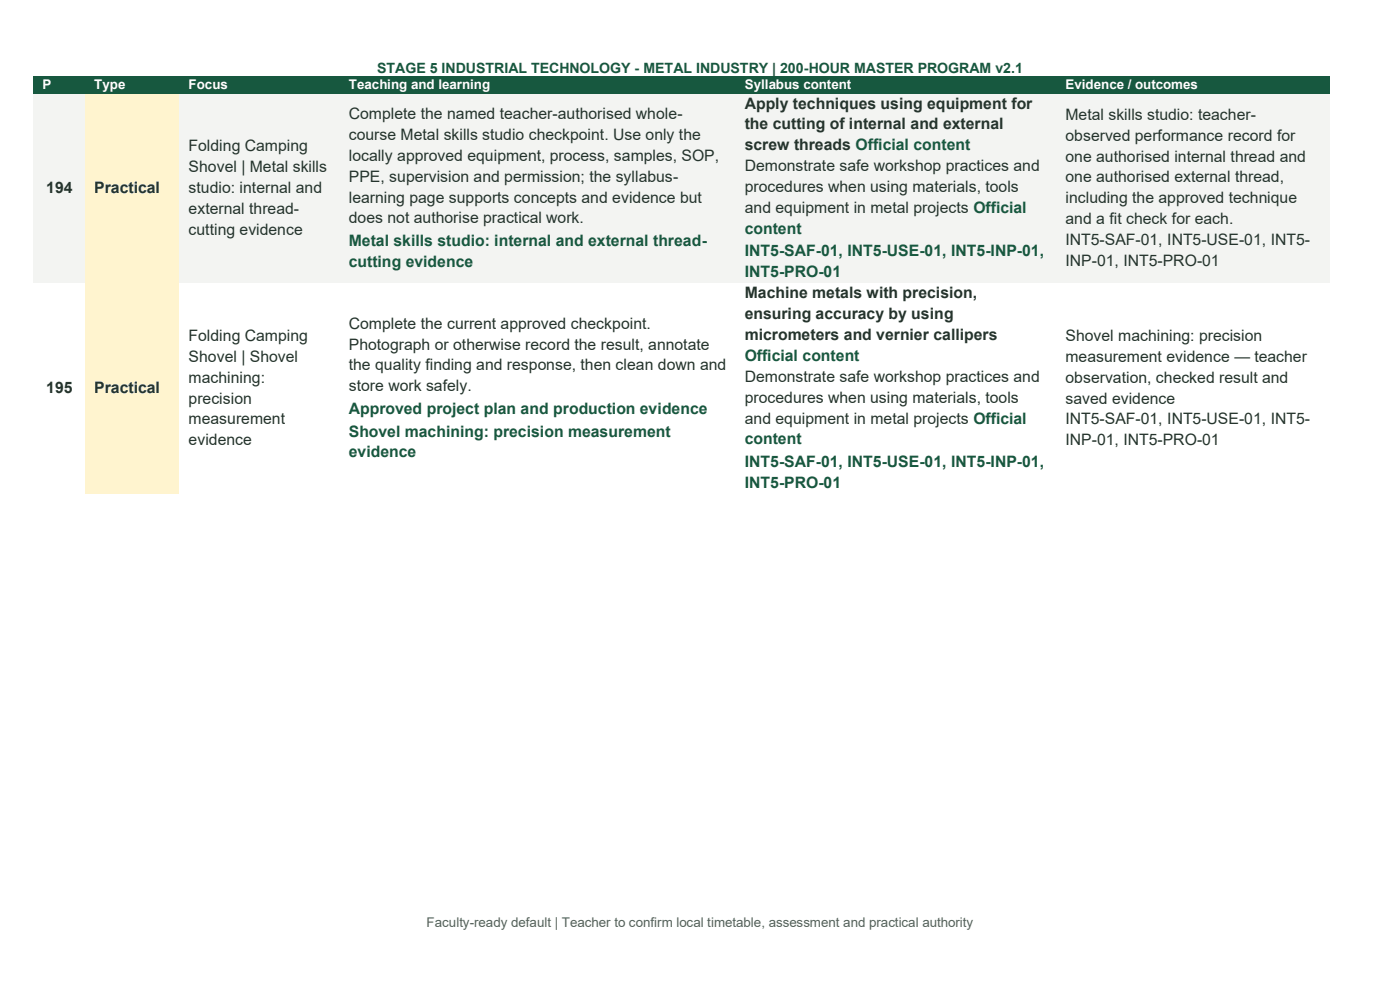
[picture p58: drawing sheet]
<svg xmlns="http://www.w3.org/2000/svg" width="297mm" height="210mm" viewBox="0 0 297 210" stroke-linecap="round" stroke-linejoin="round" font-family="sans-serif">
<defs><g id="words">
<g font-size="3.3" fill="#25342d">
<text x="158" y="23">Apply techniques using equipment for</text>
<text x="74" y="25.2">Complete the named teacher-authorised whole-</text>
<text x="74" y="29.7">course Metal skills studio checkpoint. Use only the</text>
<text x="158" y="27.4">the cutting of internal and external</text>
<text x="226" y="25.4">Metal skills studio: teacher-</text>
<text x="226" y="29.9">observed performance record for</text>
<text x="40" y="32.1">Folding Camping</text>
<text x="74" y="34.1">locally approved equipment, process, samples, SOP,</text>
<text x="158" y="31.9">screw threads Official content</text>
<text x="226" y="34.3">one authorised internal thread and</text>
<text x="9.8" y="40.9">194</text>
<text x="20" y="40.9">Practical</text>
<text x="40" y="36.5">Shovel | Metal skills</text>
<text x="40" y="40.9">studio: internal and</text>
<text x="74" y="38.5">PPE, supervision and permission; the syllabus-</text>
<text x="158" y="36.3">Demonstrate safe workshop practices and</text>
<text x="158" y="40.7">procedures when using materials, tools</text>
<text x="226" y="38.7">one authorised external thread,</text>
<text x="40" y="45.3">external thread-</text>
<text x="74" y="43">learning page supports concepts and evidence but</text>
<text x="74" y="47.4">does not authorise practical work.</text>
<text x="158" y="45.2">and equipment in metal projects Official</text>
<text x="226" y="43.1">including the approved technique</text>
<text x="226" y="47.6">and a fit check for each.</text>
<text x="40" y="49.8">cutting evidence</text>
<text x="226" y="52">INT5-SAF-01, INT5-USE-01, INT5-</text>
<text x="226" y="56.4">INP-01, INT5-PRO-01</text>
<text x="158" y="63.3">Machine metals with precision,</text>
<text x="74" y="69.7">Complete the current approved checkpoint.</text>
<text x="158" y="67.7">ensuring accuracy by using</text>
<text x="40" y="72.3">Folding Camping</text>
<text x="40" y="76.7">Shovel | Shovel</text>
<text x="74" y="74.2">Photograph or otherwise record the result, annotate</text>
<text x="158" y="72.2">micrometers and vernier callipers</text>
<text x="226" y="72.3">Shovel machining: precision</text>
<text x="226" y="76.7">measurement evidence — teacher</text>
<text x="9.8" y="83.4">195</text>
<text x="20" y="83.4">Practical</text>
<text x="40" y="81.2">machining:</text>
<text x="74" y="78.6">the quality finding and response, then clean down and</text>
<text x="74" y="83">store work safely.</text>
<text x="158" y="81">Demonstrate safe workshop practices and</text>
<text x="226" y="81.2">observation, checked result and</text>
<text x="40" y="85.6">precision</text>
<text x="158" y="85.4">procedures when using materials, tools</text>
<text x="158" y="89.8">and equipment in metal projects Official</text>
<text x="226" y="85.6">saved evidence</text>
<text x="40" y="90">measurement</text>
<text x="40" y="94.5">evidence</text>
<text x="226" y="90">INT5-SAF-01, INT5-USE-01, INT5-</text>
<text x="226" y="94.5">INP-01, INT5-PRO-01</text>
</g>
<g font-size="3.3" fill="#17583f">
<text x="74" y="52.2">Metal skills studio: internal and external thread-</text>
<text x="158" y="49.6">content</text>
<text x="74" y="56.6">cutting evidence</text>
<text x="158" y="54.4">INT5-SAF-01, INT5-USE-01, INT5-INP-01,</text>
<text x="158" y="58.8">INT5-PRO-01</text>
<text x="158" y="76.6">Official content</text>
<text x="74" y="87.8">Approved project plan and production evidence</text>
<text x="74" y="92.6">Shovel machining: precision measurement</text>
<text x="158" y="94.3">content</text>
<text x="74" y="97">evidence</text>
<text x="158" y="99.1">INT5-SAF-01, INT5-USE-01, INT5-INP-01,</text>
<text x="158" y="103.5">INT5-PRO-01</text>
</g>
<text font-size="3" fill="#17583f" x="80" y="15.5">STAGE 5 INDUSTRIAL TECHNOLOGY - METAL INDUSTRY | 200-HOUR MASTER PROGRAM v2.1</text>
<g font-size="2.8" fill="#fff">
<text x="9" y="18.8">P</text>
<text x="20" y="18.8">Type</text>
<text x="40" y="18.8">Focus</text>
<text x="74" y="18.8">Teaching and learning</text>
<text x="158" y="18.8">Syllabus content</text>
<text x="226" y="18.8">Evidence / outcomes</text>
</g>
<text font-size="2.8" fill="#51645b" x="90.5" y="196.8">Faculty-ready default | Teacher to confirm local timetable, assessment and practical authority</text>
</g></defs>
<g fill="#17583f">
<path d="M7.1 16.1h11v3.8h-11z" fill-rule="evenodd"/>
<path d="M9 16.1h7.2v3.8h-7.2z" fill-rule="evenodd"/>
<path d="M18.1 16.1h20v3.8h-20z" fill-rule="evenodd"/>
<path d="M20 16.1h16.2v3.8h-16.2z" fill-rule="evenodd"/>
<path d="M38.1 16.1h34v3.8h-34z" fill-rule="evenodd"/>
<path d="M40 16.1h30.2v3.8h-30.2z" fill-rule="evenodd"/>
<path d="M72.1 16.1h84v3.8h-84z" fill-rule="evenodd"/>
<path d="M74 16.1h80.2v3.8h-80.2z" fill-rule="evenodd"/>
<path d="M156.1 16.1h68v3.8h-68z" fill-rule="evenodd"/>
<path d="M158 16.1h64.2v3.8h-64.2z" fill-rule="evenodd"/>
<path d="M224.1 16.1h58v3.8h-58z" fill-rule="evenodd"/>
<path d="M226 16.1h54.2v3.8h-54.2z" fill-rule="evenodd"/>
</g>
<g fill="#f3f4f2">
<path d="M7.1 19.9h11v40.2h-11z" fill-rule="evenodd"/>
<path d="M9 37.8h7.2v4.4h-7.2z" fill-rule="evenodd"/>
</g>
<g fill="#fff4cf">
<path d="M18.1 19.9h20v40.2h-20z" fill-rule="evenodd"/>
<path d="M20 37.8h16.2v4.4h-16.2z" fill-rule="evenodd"/>
</g>
<g fill="#f3f4f2">
<path d="M38.1 19.9h34v40.2h-34z" fill-rule="evenodd"/>
<path d="M40 28.9h30.2v4.5h-30.2z" fill-rule="evenodd"/>
<path d="M40 33.4h30.2v4.4h-30.2z" fill-rule="evenodd"/>
<path d="M40 37.8h30.2v4.4h-30.2z" fill-rule="evenodd"/>
<path d="M40 42.2h30.2v4.5h-30.2z" fill-rule="evenodd"/>
<path d="M40 46.7h30.2v4.4h-30.2z" fill-rule="evenodd"/>
<path d="M72.1 19.9h84v40.2h-84z" fill-rule="evenodd"/>
<path d="M74 22.1h80.2v4.5h-80.2z" fill-rule="evenodd"/>
<path d="M74 26.6h80.2v4.4h-80.2z" fill-rule="evenodd"/>
<path d="M74 31h80.2v4.4h-80.2z" fill-rule="evenodd"/>
<path d="M74 35.4h80.2v4.4h-80.2z" fill-rule="evenodd"/>
<path d="M74 39.8h80.2v4.4h-80.2z" fill-rule="evenodd"/>
<path d="M74 44.2h80.2v4.5h-80.2z" fill-rule="evenodd"/>
<path d="M74 48.7h80.2v4.8h-80.2z" fill-rule="evenodd"/>
<path d="M74 53.5h80.2v4.4h-80.2z" fill-rule="evenodd"/>
<path d="M156.1 19.9h68v40.2h-68z" fill-rule="evenodd"/>
<path d="M158 19.9h64.2v4.4h-64.2z" fill-rule="evenodd"/>
<path d="M158 24.3h64.2v4.5h-64.2z" fill-rule="evenodd"/>
<path d="M158 28.8h64.2v4.4h-64.2z" fill-rule="evenodd"/>
<path d="M158 33.2h64.2v4.4h-64.2z" fill-rule="evenodd"/>
<path d="M158 37.6h64.2v4.4h-64.2z" fill-rule="evenodd"/>
<path d="M158 42h64.2v4.5h-64.2z" fill-rule="evenodd"/>
<path d="M158 46.5h64.2v4.4h-64.2z" fill-rule="evenodd"/>
<path d="M158 50.9h64.2v4.8h-64.2z" fill-rule="evenodd"/>
<path d="M158 55.7h64.2v4.4h-64.2z" fill-rule="evenodd"/>
<path d="M224.1 19.9h58v40.2h-58z" fill-rule="evenodd"/>
<path d="M226 22.3h54.2v4.4h-54.2z" fill-rule="evenodd"/>
<path d="M226 26.7h54.2v4.5h-54.2z" fill-rule="evenodd"/>
<path d="M226 31.2h54.2v4.4h-54.2z" fill-rule="evenodd"/>
<path d="M226 35.6h54.2v4.4h-54.2z" fill-rule="evenodd"/>
<path d="M226 40h54.2v4.5h-54.2z" fill-rule="evenodd"/>
<path d="M226 44.5h54.2v4.4h-54.2z" fill-rule="evenodd"/>
<path d="M226 48.9h54.2v4.4h-54.2z" fill-rule="evenodd"/>
<path d="M226 53.3h54.2v4.4h-54.2z" fill-rule="evenodd"/>
</g>
<g fill="#fff">
<path d="M7.1 60.1h11v44.7h-11z" fill-rule="evenodd"/>
<path d="M9 80.2h7.2v4.5h-7.2z" fill-rule="evenodd"/>
</g>
<g fill="#fff4cf">
<path d="M18.1 60.1h20v44.7h-20z" fill-rule="evenodd"/>
<path d="M20 80.2h16.2v4.5h-16.2z" fill-rule="evenodd"/>
</g>
<g fill="#fff">
<path d="M38.1 60.1h34v44.7h-34z" fill-rule="evenodd"/>
<path d="M40 69.2h30.2v4.4h-30.2z" fill-rule="evenodd"/>
<path d="M40 73.6h30.2v4.4h-30.2z" fill-rule="evenodd"/>
<path d="M40 78h30.2v4.5h-30.2z" fill-rule="evenodd"/>
<path d="M40 82.5h30.2v4.4h-30.2z" fill-rule="evenodd"/>
<path d="M40 86.9h30.2v4.4h-30.2z" fill-rule="evenodd"/>
<path d="M40 91.3h30.2v4.5h-30.2z" fill-rule="evenodd"/>
<path d="M72.1 60.1h84v44.7h-84z" fill-rule="evenodd"/>
<path d="M74 66.6h80.2v4.5h-80.2z" fill-rule="evenodd"/>
<path d="M74 71.1h80.2v4.4h-80.2z" fill-rule="evenodd"/>
<path d="M74 75.5h80.2v4.4h-80.2z" fill-rule="evenodd"/>
<path d="M74 79.9h80.2v4.4h-80.2z" fill-rule="evenodd"/>
<path d="M74 84.3h80.2v4.8h-80.2z" fill-rule="evenodd"/>
<path d="M74 89.1h80.2v4.8h-80.2z" fill-rule="evenodd"/>
<path d="M74 93.9h80.2v4.5h-80.2z" fill-rule="evenodd"/>
<path d="M156.1 60.1h68v44.7h-68z" fill-rule="evenodd"/>
<path d="M158 60.1h64.2v4.5h-64.2z" fill-rule="evenodd"/>
<path d="M158 64.6h64.2v4.4h-64.2z" fill-rule="evenodd"/>
<path d="M158 69h64.2v4.4h-64.2z" fill-rule="evenodd"/>
<path d="M158 73.4h64.2v4.5h-64.2z" fill-rule="evenodd"/>
<path d="M158 77.9h64.2v4.4h-64.2z" fill-rule="evenodd"/>
<path d="M158 82.3h64.2v4.4h-64.2z" fill-rule="evenodd"/>
<path d="M158 86.7h64.2v4.5h-64.2z" fill-rule="evenodd"/>
<path d="M158 91.2h64.2v4.4h-64.2z" fill-rule="evenodd"/>
<path d="M158 95.6h64.2v4.8h-64.2z" fill-rule="evenodd"/>
<path d="M158 100.4h64.2v4.4h-64.2z" fill-rule="evenodd"/>
<path d="M224.1 60.1h58v44.7h-58z" fill-rule="evenodd"/>
<path d="M226 69.2h54.2v4.4h-54.2z" fill-rule="evenodd"/>
<path d="M226 73.6h54.2v4.4h-54.2z" fill-rule="evenodd"/>
<path d="M226 78h54.2v4.5h-54.2z" fill-rule="evenodd"/>
<path d="M226 82.5h54.2v4.4h-54.2z" fill-rule="evenodd"/>
<path d="M226 86.9h54.2v4.4h-54.2z" fill-rule="evenodd"/>
<path d="M226 91.3h54.2v4.5h-54.2z" fill-rule="evenodd"/>
</g>
<use href="#words"/>
</svg>
